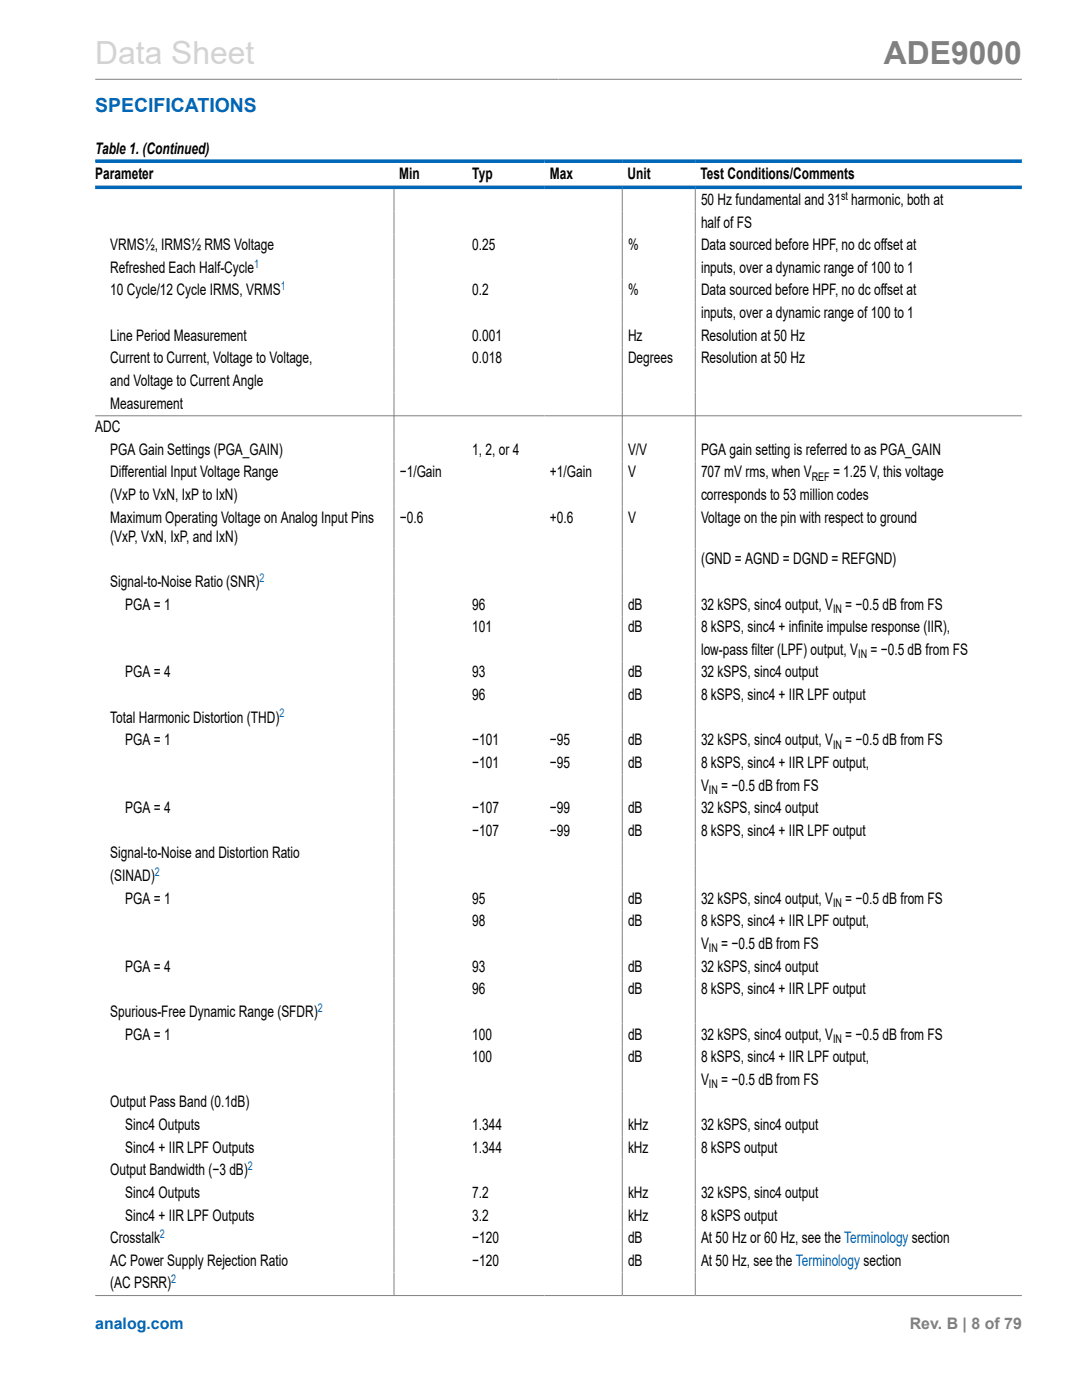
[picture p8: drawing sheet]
<svg xmlns="http://www.w3.org/2000/svg" width="216mm" height="279mm" viewBox="0 0 216 279" stroke-linecap="round" stroke-linejoin="round" font-family="sans-serif">
<defs><g id="words">
<text font-size="6.3" fill="#d3d3d3" x="19" y="12.7">Data Sheet</text>
<text font-size="6.3" fill="#808080" x="176.4" y="12.7">ADE9000</text>
<text font-size="3.9" fill="#0067b8" x="19" y="22.3">SPECIFICATIONS</text>
<g font-size="3.2">
<text x="19" y="30.8">Table 1. (Continued)</text>
<text x="19" y="35.7">Parameter</text>
<text x="79.7" y="35.7">Min</text>
<text x="94.2" y="35.7">Typ</text>
<text x="109.7" y="35.7">Max</text>
<text x="125.2" y="35.7">Unit</text>
<text x="139.8" y="35.7">Test Conditions/Comments</text>
<text x="139.9" y="40.9">50 Hz fundamental and 31 harmonic, both at</text>
<text x="139.9" y="45.4">half of FS</text>
<text x="22" y="49.9">VRMS½, IRMS½ RMS Voltage</text>
<text x="94.2" y="49.9">0.25</text>
<text x="125.3" y="49.9">%</text>
<text x="139.9" y="49.9">Data sourced before HPF, no dc offset at</text>
<text x="22" y="59">10 Cycle/12 Cycle IRMS, VRMS</text>
<text x="22" y="54.5">Refreshed Each Half-Cycle</text>
<text x="94.2" y="59">0.2</text>
<text x="125.3" y="59">%</text>
<text x="139.9" y="54.5">inputs, over a dynamic range of 100 to 1</text>
<text x="139.9" y="59">Data sourced before HPF, no dc offset at</text>
<text x="139.9" y="63.5">inputs, over a dynamic range of 100 to 1</text>
<text x="22" y="68">Line Period Measurement</text>
<text x="94.2" y="68">0.001</text>
<text x="125.3" y="68">Hz</text>
<text x="139.9" y="68">Resolution at 50 Hz</text>
<text x="22" y="72.5">Current to Current, Voltage to Voltage,</text>
<text x="22" y="77">and Voltage to Current Angle</text>
<text x="94.2" y="72.5">0.018</text>
<text x="125.3" y="72.5">Degrees</text>
<text x="139.9" y="72.5">Resolution at 50 Hz</text>
<text x="22" y="81.5">Measurement</text>
<text x="19" y="86.2">ADC</text>
<text x="22" y="90.8">PGA Gain Settings (PGA_GAIN)</text>
<text x="22" y="95.3">Differential Input Voltage Range</text>
<text x="79.8" y="95.3">−1/Gain</text>
<text x="94.2" y="90.8">1, 2, or 4</text>
<text x="109.7" y="95.3">+1/Gain</text>
<text x="125.3" y="90.8">V/V</text>
<text x="125.3" y="95.3">V</text>
<text x="139.9" y="90.8">PGA gain setting is referred to as PGA_GAIN</text>
<text x="139.9" y="95.3">707 mV rms, when V</text>
<text x="166.2" y="95.3">= 1.25 V, this voltage</text>
<text x="22" y="99.8">(VxP to VxN, IxP to IxN)</text>
<text x="139.9" y="99.8">corresponds to 53 million codes</text>
<text x="22" y="104.3">Maximum Operating Voltage on Analog Input Pins</text>
<text x="79.8" y="104.3">−0.6</text>
<text x="109.7" y="104.3">+0.6</text>
<text x="125.3" y="104.3">V</text>
<text x="139.9" y="104.3">Voltage on the pin with respect to ground</text>
<text x="22" y="108.1">(VxP, VxN, IxP, and IxN)</text>
<text x="139.9" y="112.6">(GND = AGND = DGND = REFGND)</text>
<text x="22" y="117.1">Signal-to-Noise Ratio (SNR)</text>
<text x="25" y="121.7">PGA = 1</text>
<text x="94.2" y="121.7">96</text>
<text x="125.3" y="121.7">dB</text>
<text x="139.9" y="121.7">32 kSPS, sinc4 output, V</text>
<text x="168.7" y="121.7">= −0.5 dB from FS</text>
<text x="94.2" y="126.2">101</text>
<text x="125.3" y="126.2">dB</text>
<text x="139.9" y="126.2">8 kSPS, sinc4 + infinite impulse response (IIR),</text>
<text x="139.9" y="130.7">low-pass filter (LPF) output, V</text>
<text x="173.7" y="130.7">= −0.5 dB from FS</text>
<text x="25" y="135.2">PGA = 4</text>
<text x="94.2" y="135.2">93</text>
<text x="125.3" y="135.2">dB</text>
<text x="139.9" y="135.2">32 kSPS, sinc4 output</text>
<text x="94.2" y="139.7">96</text>
<text x="125.3" y="139.7">dB</text>
<text x="139.9" y="139.7">8 kSPS, sinc4 + IIR LPF output</text>
<text x="22" y="144.2">Total Harmonic Distortion (THD)</text>
<text x="25" y="148.8">PGA = 1</text>
<text x="94.2" y="148.8">−101</text>
<text x="109.7" y="148.8">−95</text>
<text x="125.3" y="148.8">dB</text>
<text x="139.9" y="148.8">32 kSPS, sinc4 output, V</text>
<text x="168.7" y="148.8">= −0.5 dB from FS</text>
<text x="94.2" y="153.3">−101</text>
<text x="109.7" y="153.3">−95</text>
<text x="125.3" y="153.3">dB</text>
<text x="139.9" y="153.3">8 kSPS, sinc4 + IIR LPF output,</text>
<text x="139.9" y="157.8">V</text>
<text x="143.9" y="157.8">= −0.5 dB from FS</text>
<text x="25" y="162.3">PGA = 4</text>
<text x="94.2" y="162.3">−107</text>
<text x="94.2" y="166.8">−107</text>
<text x="109.7" y="162.3">−99</text>
<text x="109.7" y="166.8">−99</text>
<text x="125.3" y="162.3">dB</text>
<text x="125.3" y="166.8">dB</text>
<text x="139.9" y="162.3">32 kSPS, sinc4 output</text>
<text x="139.9" y="166.8">8 kSPS, sinc4 + IIR LPF output</text>
<text x="22" y="171.3">Signal-to-Noise and Distortion Ratio</text>
<text x="22" y="175.8">(SINAD)</text>
<text x="25" y="180.4">PGA = 1</text>
<text x="94.2" y="180.4">95</text>
<text x="94.2" y="184.9">98</text>
<text x="125.3" y="180.4">dB</text>
<text x="125.3" y="184.9">dB</text>
<text x="139.9" y="180.4">32 kSPS, sinc4 output, V</text>
<text x="139.9" y="184.9">8 kSPS, sinc4 + IIR LPF output,</text>
<text x="168.7" y="180.4">= −0.5 dB from FS</text>
<text x="139.9" y="189.4">V</text>
<text x="143.9" y="189.4">= −0.5 dB from FS</text>
<text x="25" y="193.9">PGA = 4</text>
<text x="94.2" y="193.9">93</text>
<text x="125.3" y="193.9">dB</text>
<text x="139.9" y="193.9">32 kSPS, sinc4 output</text>
<text x="22" y="202.9">Spurious-Free Dynamic Range (SFDR)</text>
<text x="94.2" y="198.4">96</text>
<text x="125.3" y="198.4">dB</text>
<text x="139.9" y="198.4">8 kSPS, sinc4 + IIR LPF output</text>
<text x="25" y="207.5">PGA = 1</text>
<text x="94.2" y="207.5">100</text>
<text x="125.3" y="207.5">dB</text>
<text x="139.9" y="207.5">32 kSPS, sinc4 output, V</text>
<text x="168.7" y="207.5">= −0.5 dB from FS</text>
<text x="94.2" y="212">100</text>
<text x="125.3" y="212">dB</text>
<text x="139.9" y="212">8 kSPS, sinc4 + IIR LPF output,</text>
<text x="22" y="221">Output Pass Band (0.1dB)</text>
<text x="139.9" y="216.5">V</text>
<text x="143.9" y="216.5">= −0.5 dB from FS</text>
<text x="25" y="225.5">Sinc4 Outputs</text>
<text x="94.2" y="225.5">1.344</text>
<text x="125.3" y="225.5">kHz</text>
<text x="139.9" y="225.5">32 kSPS, sinc4 output</text>
<text x="25" y="230">Sinc4 + IIR LPF Outputs</text>
<text x="94.2" y="230">1.344</text>
<text x="125.3" y="230">kHz</text>
<text x="139.9" y="230">8 kSPS output</text>
<text x="22" y="234.5">Output Bandwidth (−3 dB)</text>
<text x="25" y="239.1">Sinc4 Outputs</text>
<text x="94.2" y="239.1">7.2</text>
<text x="125.3" y="239.1">kHz</text>
<text x="139.9" y="239.1">32 kSPS, sinc4 output</text>
<text x="25" y="243.6">Sinc4 + IIR LPF Outputs</text>
<text x="94.2" y="243.6">3.2</text>
<text x="125.3" y="243.6">kHz</text>
<text x="139.9" y="243.6">8 kSPS output</text>
<text x="22" y="248.1">Crosstalk</text>
<text x="94.2" y="248.1">−120</text>
<text x="125.3" y="248.1">dB</text>
<text x="139.9" y="248.1">At 50 Hz or 60 Hz, see the Terminology section</text>
<text x="22" y="252.6">AC Power Supply Rejection Ratio</text>
<text x="22" y="257.1">(AC PSRR)</text>
<text x="94.2" y="252.6">−120</text>
<text x="125.3" y="252.6">dB</text>
<text x="139.9" y="252.6">At 50 Hz, see the Terminology section</text>
</g>
<text font-size="3.2" fill="#0067b8" x="19" y="265.3">analog.com</text>
<text font-size="3.2" fill="#808080" x="181.5" y="265.3">Rev. B | 8 of 79</text>
<g font-size="2.4">
<text x="167.8" y="39.9">st</text>
<text x="162" y="95.9">REF</text>
<text x="166.2" y="122.3">IN</text>
<text x="171.2" y="131.3">IN</text>
<text x="166.2" y="149.4">IN</text>
<text x="141.5" y="158.4">IN</text>
<text x="166.2" y="181">IN</text>
<text x="141.5" y="190">IN</text>
<text x="166.2" y="208.1">IN</text>
<text x="141.5" y="217.1">IN</text>
</g>
<g font-size="2.4" fill="#0067b8">
<text x="50.7" y="53.4">1</text>
<text x="56" y="57.9">1</text>
<text x="51.8" y="116.1">2</text>
<text x="55.7" y="143.2">2</text>
<text x="30.9" y="174.8">2</text>
<text x="63.4" y="201.9">2</text>
<text x="49.5" y="233.5">2</text>
<text x="31.9" y="247">2</text>
<text x="34.2" y="256.1">2</text>
</g>
</g></defs>
<path d="M19 15.8h184.9M78.6 37.7v220.8M124.2 37.7v220.8M138.7 37.7v220.8M19 83h184.9M19 258.6h184.9" fill="none" stroke="#808080" stroke-width=".2"/>
<path d="M19 32.2h184.9M19 37.4h184.9" fill="none" stroke="#0067b8" stroke-width=".71"/>
<use href="#words"/>
</svg>
